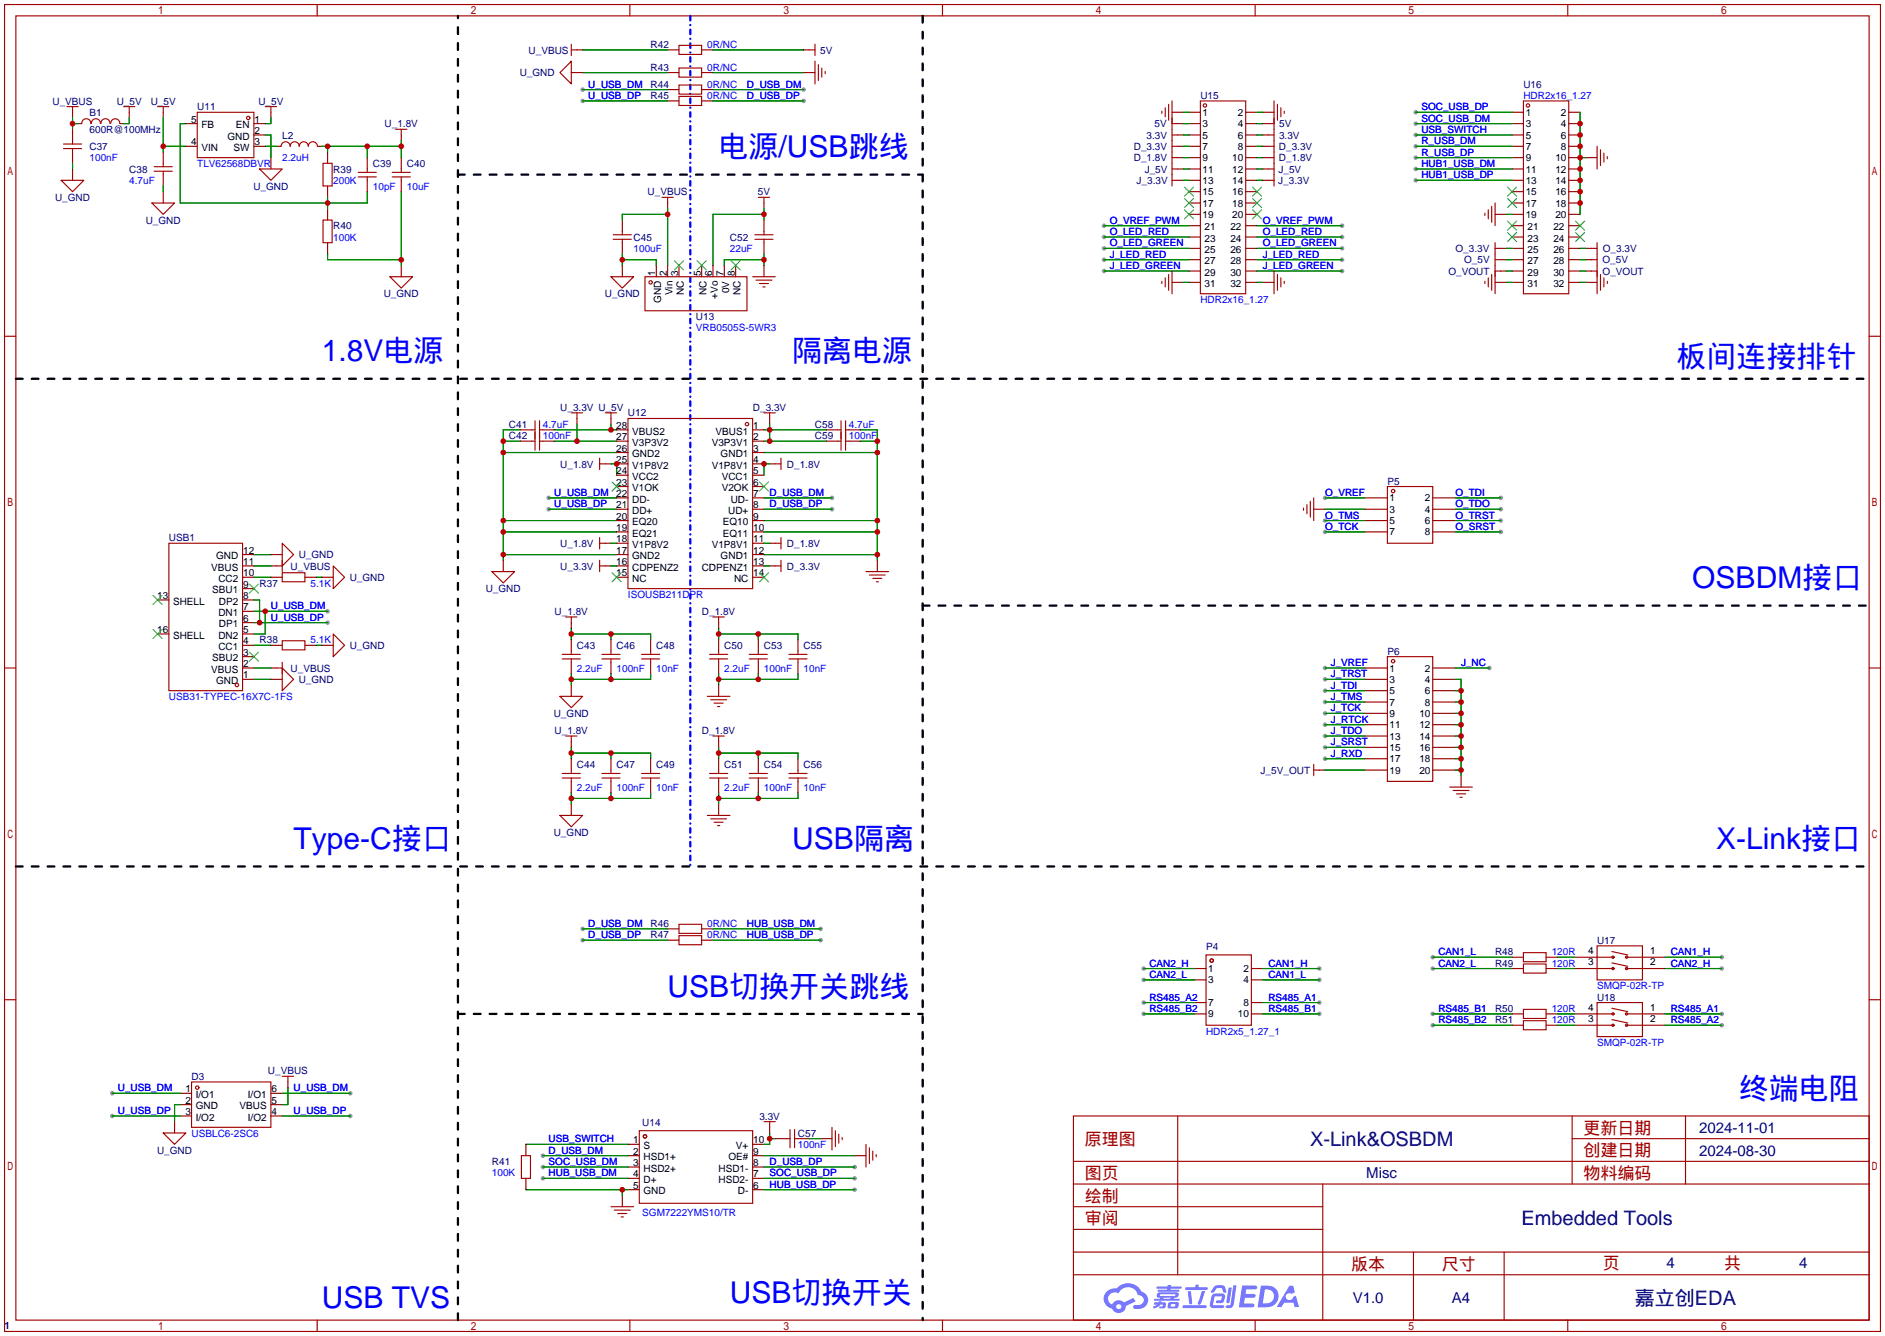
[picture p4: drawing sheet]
<svg xmlns="http://www.w3.org/2000/svg" width="422mm" height="299mm" viewBox="0 0 422 299" stroke-linecap="round" stroke-linejoin="round" font-family="sans-serif">
<defs><g id="words">
<g font-size="6.7" fill="#00f">
<text x="161" y="35.2">电源/USB跳线</text>
<text x="72.1" y="81">1.8V电源</text>
<text x="177.5" y="81">隔离电源</text>
<text x="375.7" y="82.2">板间连接排针</text>
<text x="379.2" y="131.8">OSBDM接口</text>
<text x="65.8" y="190.2">Type-C接口</text>
<text x="177.5" y="190.2">USB隔离</text>
<text x="384.6" y="190.2">X-Link接口</text>
<text x="149.6" y="223.2">USB切换开关跳线</text>
<text x="389.6" y="246.1">终端电阻</text>
<text x="72.1" y="293">USB TVS</text>
<text x="163.6" y="291.8">USB切换开关</text>
</g>
<g font-size="4.5" fill="#000080">
<text x="293.6" y="256.7">X-Link&amp;OSBDM</text>
<text x="340.9" y="274.4">Embedded Tools</text>
<text x="366.4" y="292.2">嘉立创EDA</text>
</g>
<g font-size="3.8" fill="#a00000">
<text x="243.1" y="256.4">原理图</text>
<text x="354.8" y="253.9">更新日期</text>
<text x="354.8" y="259">创建日期</text>
<text x="243.1" y="269.1">绘制</text>
<text x="243.1" y="264">图页</text>
<text x="354.8" y="264">物料编码</text>
<text x="243.1" y="274.2">审阅</text>
<text x="302.8" y="284.4">版本</text>
<text x="323.1" y="284.4">尺寸</text>
<text x="359.2" y="284.1">页</text>
<text x="386.3" y="284.1">共</text>
</g>
<g font-size="3.4" fill="#000080">
<text x="380.7" y="253.7">2024-11-01</text>
<text x="306.2" y="263.9">Misc</text>
<text x="380.7" y="258.8">2024-08-30</text>
<text x="373.5" y="283.9">4</text>
<text x="403.2" y="283.9">4</text>
<text x="303.1" y="291.8">V1.0</text>
<text x="325.3" y="291.8">A4</text>
</g>
<g font-size="2.2" fill="#000080">
<text x="118.5" y="12">U_VBUS</text>
<text x="145.8" y="10.7">R42</text>
<text x="183.8" y="12">5V</text>
<text x="116.5" y="17.1">U_GND</text>
<text x="145.8" y="15.8">R43</text>
<text x="11.8" y="23.4">U_VBUS</text>
<text x="26.2" y="23.4">U_5V</text>
<text x="33.8" y="23.4">U_5V</text>
<text x="57.9" y="23.4">U_5V</text>
<text x="145.8" y="19.6">R44</text>
<text x="145.8" y="22.2">R45</text>
<text x="269" y="22.2">U15</text>
<text x="341.4" y="19.6">U16</text>
<text x="20.1" y="29.8">600R@100MHz</text>
<text x="20.1" y="26">B1</text>
<text x="44.2" y="24.7">U11</text>
<text x="86.2" y="28.5">U_1.8V</text>
<text x="258.7" y="28.5">5V</text>
<text x="286.7" y="28.5">5V</text>
<text x="20.1" y="33.6">C37</text>
<text x="63.2" y="31">L2</text>
<text x="254.1" y="33.6">D_3.3V</text>
<text x="256.9" y="31">3.3V</text>
<text x="286.6" y="33.6">D_3.3V</text>
<text x="286.6" y="31">3.3V</text>
<text x="29" y="38.7">C38</text>
<text x="74.7" y="38.7">R39</text>
<text x="83.6" y="37.4">C39</text>
<text x="91.2" y="37.4">C40</text>
<text x="254.1" y="36.1">D_1.8V</text>
<text x="254.7" y="41.2">J_3.3V</text>
<text x="256.5" y="38.7">J_5V</text>
<text x="286.5" y="41.2">J_3.3V</text>
<text x="286.5" y="38.7">J_5V</text>
<text x="286.6" y="36.1">D_1.8V</text>
<text x="12.3" y="45">U_GND</text>
<text x="56.8" y="42.5">U_GND</text>
<text x="145.1" y="43.7">U_VBUS</text>
<text x="169.8" y="43.7">5V</text>
<text x="32.7" y="50.1">U_GND</text>
<text x="74.7" y="51.4">R40</text>
<text x="142" y="53.9">C45</text>
<text x="163.6" y="53.9">C52</text>
<text x="326.1" y="56.4">O_3.3V</text>
<text x="328.1" y="59">O_5V</text>
<text x="359.1" y="59">O_5V</text>
<text x="359.2" y="56.4">O_3.3V</text>
<text x="324.6" y="61.5">O_VOUT</text>
<text x="359.1" y="61.5">O_VOUT</text>
<text x="86" y="66.6">U_GND</text>
<text x="135.5" y="66.6">U_GND</text>
<text x="156" y="71.7">U13</text>
<text x="114" y="95.8">C41</text>
<text x="125.6" y="92">U_3.3V U_5V</text>
<text x="140.7" y="93.3">U12</text>
<text x="168.7" y="92">D_3.3V</text>
<text x="182.6" y="95.8">C58</text>
<text x="114" y="98.4">C42</text>
<text x="182.6" y="98.4">C59</text>
<text x="125.6" y="104.7">U_1.8V</text>
<text x="176.4" y="104.7">D_1.8V</text>
<text x="310.9" y="108.5">P5</text>
<text x="37.8" y="121.2">USB1</text>
<text x="66.9" y="125">U_GND</text>
<text x="125.6" y="122.5">U_1.8V</text>
<text x="176.4" y="122.5">D_1.8V</text>
<text x="58.2" y="131.4">R37</text>
<text x="65.1" y="127.6">U_VBUS</text>
<text x="78.4" y="130.1">U_GND</text>
<text x="125.6" y="127.6">U_3.3V</text>
<text x="176.4" y="127.6">D_3.3V</text>
<text x="108.9" y="132.6">U_GND</text>
<text x="124.3" y="137.7">U_1.8V</text>
<text x="157.3" y="137.7">D_1.8V</text>
<text x="58.2" y="144.1">R38</text>
<text x="78.4" y="145.3">U_GND</text>
<text x="129.3" y="145.3">C43</text>
<text x="138.2" y="145.3">C46</text>
<text x="147.1" y="145.3">C48</text>
<text x="162.3" y="145.3">C50</text>
<text x="171.2" y="145.3">C53</text>
<text x="180.1" y="145.3">C55</text>
<text x="310.9" y="146.6">P6</text>
<text x="65.1" y="150.4">U_VBUS</text>
<text x="66.9" y="153">U_GND</text>
<text x="124.1" y="160.6">U_GND</text>
<text x="124.3" y="164.4">U_1.8V</text>
<text x="157.3" y="164.4">D_1.8V</text>
<text x="129.3" y="172">C44</text>
<text x="138.2" y="172">C47</text>
<text x="147.1" y="172">C49</text>
<text x="162.3" y="172">C51</text>
<text x="171.2" y="172">C54</text>
<text x="180.1" y="172">C56</text>
<text x="282.5" y="173.3">J_5V_OUT</text>
<text x="124.1" y="187.3">U_GND</text>
<text x="145.8" y="207.6">R46</text>
<text x="145.8" y="210.1">R47</text>
<text x="270.3" y="212.7">P4</text>
<text x="335" y="213.9">R48</text>
<text x="357.9" y="211.4">U17</text>
<text x="335" y="216.5">R49</text>
<text x="335" y="226.6">R50</text>
<text x="357.9" y="224.1">U18</text>
<text x="335" y="229.2">R51</text>
<text x="42.9" y="241.9">D3</text>
<text x="60" y="240.6">U_VBUS</text>
<text x="170.2" y="250.8">3.3V</text>
<text x="143.9" y="252.1">U14</text>
<text x="178.8" y="254.6">C57</text>
<text x="35.2" y="258.4">U_GND</text>
<text x="110.2" y="260.9">R41</text>
<text x="1" y="297.7">1</text>
</g>
<g font-size="2.2" fill="#00f">
<text x="158.5" y="10.7">0R/NC</text>
<text x="158.5" y="15.8">0R/NC</text>
<text x="131.8" y="19.6">U_USB_DM</text>
<text x="131.8" y="22.2">U_USB_DP</text>
<text x="158.5" y="19.6">0R/NC</text>
<text x="158.5" y="22.2">0R/NC</text>
<text x="167.4" y="19.6">D_USB_DM</text>
<text x="167.4" y="22.2">D_USB_DP</text>
<text x="341.4" y="22.2">HDR2x16_1.27</text>
<text x="318.5" y="27.2">SOC_USB_DM</text>
<text x="318.5" y="24.7">SOC_USB_DP</text>
<text x="318.5" y="29.8">USB_SWITCH</text>
<text x="318.5" y="34.9">R_USB_DP</text>
<text x="318.5" y="32.3">R_USB_DM</text>
<text x="20.1" y="36.1">100nF</text>
<text x="29" y="41.2">4.7uF</text>
<text x="44.2" y="37.4">TLV62568DBVR</text>
<text x="63.2" y="36.1">2.2uH</text>
<text x="74.7" y="41.2">200K</text>
<text x="318.5" y="39.9">HUB1_USB_DP</text>
<text x="318.5" y="37.4">HUB1_USB_DM</text>
<text x="83.6" y="42.5">10pF</text>
<text x="91.2" y="42.5">10uF</text>
<text x="74.7" y="53.9">100K</text>
<text x="248.7" y="50.1">O_VREF_PWM</text>
<text x="248.7" y="52.6">O_LED_RED</text>
<text x="283" y="50.1">O_VREF_PWM</text>
<text x="283" y="52.6">O_LED_RED</text>
<text x="142" y="56.4">100uF</text>
<text x="163.6" y="56.4">22uF</text>
<text x="248.7" y="57.7">J_LED_RED</text>
<text x="248.7" y="55.2">O_LED_GREEN</text>
<text x="283" y="57.7">J_LED_RED</text>
<text x="283" y="55.2">O_LED_GREEN</text>
<text x="248.7" y="60.3">J_LED_GREEN</text>
<text x="283" y="60.3">J_LED_GREEN</text>
<text x="269" y="67.9">HDR2x16_1.27</text>
<text x="156" y="74.2">VRB0505S-5WR3</text>
<text x="121.7" y="95.8">4.7uF</text>
<text x="190.2" y="95.8">4.7uF</text>
<text x="121.7" y="98.4">100nF</text>
<text x="190.2" y="98.4">100nF</text>
<text x="124.2" y="111.1">U_USB_DM</text>
<text x="124.2" y="113.6">U_USB_DP</text>
<text x="172.5" y="111.1">D_USB_DM</text>
<text x="172.5" y="113.6">D_USB_DP</text>
<text x="296.9" y="111.1">O_VREF</text>
<text x="326.1" y="113.6">O_TDO</text>
<text x="326.1" y="111.1">O_TDI</text>
<text x="296.9" y="116.1">O_TMS</text>
<text x="296.9" y="118.7">O_TCK</text>
<text x="326.1" y="118.7">O_SRST</text>
<text x="326.1" y="116.1">O_TRST</text>
<text x="69.6" y="131.4">5.1K</text>
<text x="60.7" y="136.5">U_USB_DM</text>
<text x="140.7" y="133.9">ISOUSB211DPR</text>
<text x="60.7" y="139">U_USB_DP</text>
<text x="69.6" y="144.1">5.1K</text>
<text x="298.2" y="149.2">J_VREF</text>
<text x="327.4" y="149.2">J_NC</text>
<text x="129.3" y="150.4">2.2uF</text>
<text x="138.2" y="150.4">100nF</text>
<text x="147.1" y="150.4">10nF</text>
<text x="162.3" y="150.4">2.2uF</text>
<text x="171.2" y="150.4">100nF</text>
<text x="180.1" y="150.4">10nF</text>
<text x="298.2" y="151.7">J_TRST</text>
<text x="298.2" y="154.2">J_TDI</text>
<text x="37.8" y="156.8">USB31-TYPEC-16X7C-1FS</text>
<text x="298.2" y="156.8">J_TMS</text>
<text x="298.2" y="159.3">J_TCK</text>
<text x="298.2" y="161.9">J_RTCK</text>
<text x="298.2" y="164.4">J_TDO</text>
<text x="298.2" y="166.9">J_SRST</text>
<text x="298.2" y="169.5">J_RXD</text>
<text x="129.3" y="177.1">2.2uF</text>
<text x="138.2" y="177.1">100nF</text>
<text x="147.1" y="177.1">10nF</text>
<text x="162.3" y="177.1">2.2uF</text>
<text x="171.2" y="177.1">100nF</text>
<text x="180.1" y="177.1">10nF</text>
<text x="131.8" y="207.6">D_USB_DM</text>
<text x="158.5" y="207.6">0R/NC</text>
<text x="167.4" y="207.6">HUB_USB_DM</text>
<text x="131.8" y="210.1">D_USB_DP</text>
<text x="158.5" y="210.1">0R/NC</text>
<text x="167.4" y="210.1">HUB_USB_DP</text>
<text x="322.3" y="213.9">CAN1_L</text>
<text x="347.7" y="213.9">120R</text>
<text x="374.4" y="213.9">CAN1_H</text>
<text x="257.6" y="219">CAN2_L</text>
<text x="257.6" y="216.5">CAN2_H</text>
<text x="284.2" y="219">CAN1_L</text>
<text x="284.2" y="216.5">CAN1_H</text>
<text x="322.3" y="216.5">CAN2_L</text>
<text x="347.7" y="216.5">120R</text>
<text x="357.9" y="221.5">SMQP-02R-TP</text>
<text x="374.4" y="216.5">CAN2_H</text>
<text x="257.6" y="226.6">RS485_B2</text>
<text x="257.6" y="224.1">RS485_A2</text>
<text x="284.2" y="226.6">RS485_B1</text>
<text x="284.2" y="224.1">RS485_A1</text>
<text x="322.3" y="226.6">RS485_B1</text>
<text x="347.7" y="226.6">120R</text>
<text x="374.4" y="226.6">RS485_A1</text>
<text x="270.3" y="231.7">HDR2x5_1.27_1</text>
<text x="322.3" y="229.2">RS485_B2</text>
<text x="347.7" y="229.2">120R</text>
<text x="374.4" y="229.2">RS485_A2</text>
<text x="357.9" y="234.2">SMQP-02R-TP</text>
<text x="26.4" y="244.4">U_USB_DM</text>
<text x="65.8" y="244.4">U_USB_DM</text>
<text x="26.4" y="249.5">U_USB_DP</text>
<text x="65.8" y="249.5">U_USB_DP</text>
<text x="42.9" y="254.6">USBLC6-2SC6</text>
<text x="122.9" y="255.8">USB_SWITCH</text>
<text x="178.8" y="257.1">100nF</text>
<text x="110.2" y="263.5">100K</text>
<text x="122.9" y="260.9">SOC_USB_DM</text>
<text x="122.9" y="263.5">HUB_USB_DM</text>
<text x="122.9" y="258.4">D_USB_DM</text>
<text x="172.5" y="263.5">SOC_USB_DP</text>
<text x="172.5" y="260.9">D_USB_DP</text>
<text x="172.5" y="266">HUB_USB_DP</text>
<text x="143.9" y="272.3">SGM7222YMS10/TR</text>
</g>
<g font-size="2.2">
<text x="42.8" y="27.5">5</text>
<text x="45.1" y="28.7">FB</text>
<text x="52.8" y="28.7">EN</text>
<text x="57" y="27.5">1</text>
<text x="269.5" y="25.9">1</text>
<text x="269.5" y="28.5">3</text>
<text x="277.4" y="25.9">2</text>
<text x="277.4" y="28.5">4</text>
<text x="341.9" y="25.9">1</text>
<text x="341.9" y="28.5">3</text>
<text x="349.8" y="25.9">2</text>
<text x="349.8" y="28.5">4</text>
<text x="42.8" y="32.6">4</text>
<text x="45.1" y="33.8">VIN</text>
<text x="51" y="31.3">GND</text>
<text x="52.3" y="33.8">SW</text>
<text x="57" y="30">2</text>
<text x="57" y="32.6">3</text>
<text x="269.5" y="31">5</text>
<text x="269.5" y="33.6">7</text>
<text x="277.4" y="31">6</text>
<text x="277.4" y="33.6">8</text>
<text x="341.9" y="31">5</text>
<text x="341.9" y="33.6">7</text>
<text x="349.8" y="31">6</text>
<text x="349.8" y="33.6">8</text>
<text x="269.5" y="36.1">9</text>
<text x="269.5" y="38.6">11</text>
<text x="269.5" y="41.2">13</text>
<text x="276.1" y="36.1">10</text>
<text x="276.1" y="38.6">12</text>
<text x="276.1" y="41.2">14</text>
<text x="341.9" y="36.1">9</text>
<text x="341.9" y="38.6">11</text>
<text x="341.9" y="41.2">13</text>
<text x="348.5" y="36.1">10</text>
<text x="348.5" y="38.6">12</text>
<text x="348.5" y="41.2">14</text>
<text x="269.5" y="43.7">15</text>
<text x="269.5" y="46.3">17</text>
<text x="276.1" y="43.7">16</text>
<text x="276.1" y="46.3">18</text>
<text x="341.9" y="43.7">15</text>
<text x="341.9" y="46.3">17</text>
<text x="348.5" y="43.7">16</text>
<text x="348.5" y="46.3">18</text>
<text x="269.5" y="48.8">19</text>
<text x="269.9" y="51.6">21</text>
<text x="275.7" y="51.6">22</text>
<text x="276.1" y="48.8">20</text>
<text x="341.9" y="48.8">19</text>
<text x="342.3" y="51.6">21</text>
<text x="348.1" y="51.6">22</text>
<text x="348.5" y="48.8">20</text>
<text x="269.9" y="59.2">27</text>
<text x="269.9" y="56.7">25</text>
<text x="269.9" y="54.1">23</text>
<text x="275.7" y="54.1">24</text>
<text x="275.7" y="56.7">26</text>
<text x="275.7" y="59.2">28</text>
<text x="342.3" y="59.2">27</text>
<text x="342.3" y="56.7">25</text>
<text x="342.3" y="54.1">23</text>
<text x="348.1" y="54.1">24</text>
<text x="348.1" y="56.7">26</text>
<text x="348.1" y="59.2">28</text>
<text x="146.9" y="61.8" transform="rotate(-90 146.9 61.8)">1</text>
<text x="149.4" y="61.8" transform="rotate(-90 149.4 61.8)">2</text>
<text x="151.9" y="61.8" transform="rotate(-90 151.9 61.8)">3</text>
<text x="157" y="61.8" transform="rotate(-90 157 61.8)">5</text>
<text x="159.6" y="61.8" transform="rotate(-90 159.6 61.8)">6</text>
<text x="162.1" y="61.8" transform="rotate(-90 162.1 61.8)">7</text>
<text x="163.4" y="65.7" transform="rotate(-90 163.4 65.7)">0V</text>
<text x="164.6" y="61.8" transform="rotate(-90 164.6 61.8)">8</text>
<text x="269.9" y="64.3">31</text>
<text x="269.9" y="61.8">29</text>
<text x="275.7" y="61.8">30</text>
<text x="275.7" y="64.3">32</text>
<text x="342.3" y="64.3">31</text>
<text x="342.3" y="61.8">29</text>
<text x="348.1" y="61.8">30</text>
<text x="348.1" y="64.3">32</text>
<text x="148.1" y="67.9" transform="rotate(-90 148.1 67.9)">GND</text>
<text x="150.7" y="66.2" transform="rotate(-90 150.7 66.2)">Vin</text>
<text x="153.2" y="66.2" transform="rotate(-90 153.2 66.2)">NC</text>
<text x="158.3" y="66.2" transform="rotate(-90 158.3 66.2)">NC</text>
<text x="160.8" y="67" transform="rotate(-90 160.8 67)">+Vo</text>
<text x="165.9" y="66.2" transform="rotate(-90 165.9 66.2)">NC</text>
<text x="138.1" y="101.1">26</text>
<text x="138.1" y="98.6">27</text>
<text x="138.1" y="96.1">28</text>
<text x="141.7" y="99.9">V3P3V2</text>
<text x="141.7" y="97.3">VBUS2</text>
<text x="159.5" y="99.9">V3P3V1</text>
<text x="160.4" y="97.3">VBUS1</text>
<text x="168.8" y="96.1">1</text>
<text x="168.8" y="98.6">2</text>
<text x="168.8" y="101.1">3</text>
<text x="138.1" y="106.2">24</text>
<text x="138.1" y="103.7">25</text>
<text x="141.7" y="107.5">VCC2</text>
<text x="141.7" y="104.9">V1P8V2</text>
<text x="141.7" y="102.4">GND2</text>
<text x="159.5" y="104.9">V1P8V1</text>
<text x="161.5" y="102.4">GND1</text>
<text x="161.7" y="107.5">VCC1</text>
<text x="168.8" y="103.7">4</text>
<text x="168.8" y="106.2">5</text>
<text x="138.1" y="113.8">21</text>
<text x="138.1" y="111.3">22</text>
<text x="138.1" y="108.8">23</text>
<text x="141.7" y="112.6">DD-</text>
<text x="141.7" y="110">V1OK</text>
<text x="161.7" y="110">V2OK</text>
<text x="163.7" y="112.6">UD-</text>
<text x="168.8" y="108.8">6</text>
<text x="168.8" y="111.3">7</text>
<text x="168.8" y="113.8">8</text>
<text x="311.4" y="112.3">1</text>
<text x="319.3" y="112.3">2</text>
<text x="138.1" y="118.9">19</text>
<text x="138.1" y="116.4">20</text>
<text x="141.7" y="117.6">EQ20</text>
<text x="141.7" y="115.1">DD+</text>
<text x="162" y="117.6">EQ10</text>
<text x="163.2" y="115.1">UD+</text>
<text x="168.8" y="116.4">9</text>
<text x="168.8" y="118.9">10</text>
<text x="311.4" y="114.8">3</text>
<text x="311.4" y="117.4">5</text>
<text x="311.4" y="119.9">7</text>
<text x="319.3" y="114.8">4</text>
<text x="319.3" y="117.4">6</text>
<text x="319.3" y="119.9">8</text>
<text x="48.4" y="125.3">GND</text>
<text x="54.5" y="124">12</text>
<text x="138.1" y="124">17</text>
<text x="138.1" y="121.5">18</text>
<text x="141.7" y="125.3">GND2</text>
<text x="141.7" y="122.7">V1P8V2</text>
<text x="141.7" y="120.2">EQ21</text>
<text x="159.5" y="122.7">V1P8V1</text>
<text x="161.5" y="125.3">GND1</text>
<text x="162" y="120.2">EQ11</text>
<text x="168.8" y="121.5">11</text>
<text x="168.8" y="124">12</text>
<text x="47.3" y="127.8">VBUS</text>
<text x="48.9" y="130.3">CC2</text>
<text x="54.5" y="126.5">11</text>
<text x="54.5" y="129.1">10</text>
<text x="54.5" y="131.6">9</text>
<text x="138.1" y="129.1">15</text>
<text x="138.1" y="126.5">16</text>
<text x="141.7" y="130.3">NC</text>
<text x="141.7" y="127.8">CDPENZ2</text>
<text x="157.3" y="127.8">CDPENZ1</text>
<text x="164.5" y="130.3">NC</text>
<text x="168.8" y="126.5">13</text>
<text x="168.8" y="129.1">14</text>
<text x="35.2" y="134.2">13</text>
<text x="38.8" y="135.4">SHELL</text>
<text x="47.6" y="132.9">SBU1</text>
<text x="48.9" y="138">DN1</text>
<text x="49.1" y="135.4">DP2</text>
<text x="54.5" y="134.2">8</text>
<text x="54.5" y="136.7">7</text>
<text x="35.2" y="141.8">16</text>
<text x="38.8" y="143">SHELL</text>
<text x="48.9" y="143">DN2</text>
<text x="49.1" y="140.5">DP1</text>
<text x="54.5" y="139.2">6</text>
<text x="54.5" y="141.8">5</text>
<text x="47.6" y="148.1">SBU2</text>
<text x="48.9" y="145.6">CC1</text>
<text x="54.5" y="144.3">4</text>
<text x="54.5" y="146.9">3</text>
<text x="54.5" y="149.4">2</text>
<text x="47.3" y="150.7">VBUS</text>
<text x="48.4" y="153.2">GND</text>
<text x="54.5" y="151.9">1</text>
<text x="311.4" y="150.4">1</text>
<text x="311.4" y="152.9">3</text>
<text x="311.4" y="155.5">5</text>
<text x="319.3" y="150.4">2</text>
<text x="319.3" y="152.9">4</text>
<text x="319.3" y="155.5">6</text>
<text x="311.4" y="158">7</text>
<text x="311.4" y="160.6">9</text>
<text x="318.1" y="160.6">10</text>
<text x="319.3" y="158">8</text>
<text x="311.4" y="163.1">11</text>
<text x="311.4" y="165.6">13</text>
<text x="318.1" y="163.1">12</text>
<text x="318.1" y="165.6">14</text>
<text x="311.4" y="168.2">15</text>
<text x="311.4" y="170.7">17</text>
<text x="311.4" y="173.3">19</text>
<text x="318.1" y="168.2">16</text>
<text x="318.1" y="170.7">18</text>
<text x="318.1" y="173.3">20</text>
<text x="355.9" y="213.7">4</text>
<text x="369.8" y="213.7">1</text>
<text x="270.8" y="217.7">1</text>
<text x="270.8" y="220.3">3</text>
<text x="278.7" y="217.7">2</text>
<text x="278.7" y="220.3">4</text>
<text x="355.9" y="216.2">3</text>
<text x="369.8" y="216.2">2</text>
<text x="270.8" y="225.3">7</text>
<text x="270.8" y="227.9">9</text>
<text x="277.4" y="227.9">10</text>
<text x="278.7" y="225.3">8</text>
<text x="355.9" y="226.4">4</text>
<text x="369.8" y="226.4">1</text>
<text x="355.9" y="228.9">3</text>
<text x="369.8" y="228.9">2</text>
<text x="41.6" y="244.6">1</text>
<text x="43.9" y="245.9">I/O1</text>
<text x="55.5" y="245.9">I/O1</text>
<text x="60.8" y="244.6">6</text>
<text x="41.6" y="247.2">2</text>
<text x="41.6" y="249.7">3</text>
<text x="43.9" y="248.5">GND</text>
<text x="43.9" y="251">I/O2</text>
<text x="53.7" y="248.5">VBUS</text>
<text x="55.5" y="251">I/O2</text>
<text x="60.8" y="249.7">4</text>
<text x="60.8" y="247.2">5</text>
<text x="141.9" y="256.1">1</text>
<text x="144.2" y="257.3">S</text>
<text x="164.9" y="257.3">V+</text>
<text x="168.8" y="256.1">10</text>
<text x="141.9" y="258.6">2</text>
<text x="141.9" y="261.2">3</text>
<text x="141.9" y="263.7">4</text>
<text x="144.2" y="259.9">HSD1+</text>
<text x="144.2" y="262.4">HSD2+</text>
<text x="161" y="262.4">HSD1-</text>
<text x="163.2" y="259.9">OE#</text>
<text x="168.8" y="263.7">7</text>
<text x="168.8" y="261.2">8</text>
<text x="168.8" y="258.6">9</text>
<text x="141.9" y="266.2">5</text>
<text x="144.2" y="265">D+</text>
<text x="144.2" y="267.5">GND</text>
<text x="161" y="265">HSD2-</text>
<text x="165.4" y="267.5">D-</text>
<text x="168.8" y="266.2">6</text>
</g>
</g></defs>
<g fill="#999">
<circle cx="296.9" cy="149.6" r=".51"/>
<circle cx="296.9" cy="152.1" r=".51"/>
<circle cx="296.9" cy="154.7" r=".51"/>
<circle cx="296.9" cy="157.2" r=".51"/>
<circle cx="296.9" cy="159.8" r=".51"/>
<circle cx="296.9" cy="162.3" r=".51"/>
<circle cx="296.9" cy="164.8" r=".51"/>
<circle cx="296.9" cy="167.4" r=".51"/>
<circle cx="296.9" cy="169.9" r=".51"/>
<circle cx="296.9" cy="111.5" r=".51"/>
<circle cx="296.9" cy="116.6" r=".51"/>
<circle cx="296.9" cy="119.1" r=".51"/>
<circle cx="336.3" cy="119.1" r=".51"/>
<circle cx="336.3" cy="116.6" r=".51"/>
<circle cx="336.3" cy="114" r=".51"/>
<circle cx="336.3" cy="111.5" r=".51"/>
<circle cx="78.5" cy="249.9" r=".51"/>
<circle cx="25.1" cy="249.9" r=".51"/>
<circle cx="78.5" cy="244.9" r=".51"/>
<circle cx="25.1" cy="244.9" r=".51"/>
<circle cx="122.9" cy="111.5" r=".51"/>
<circle cx="122.9" cy="114" r=".51"/>
<circle cx="186.4" cy="111.5" r=".51"/>
<circle cx="186.4" cy="114" r=".51"/>
<circle cx="321.1" cy="214.4" r=".51"/>
<circle cx="385.8" cy="214.4" r=".51"/>
<circle cx="385.8" cy="216.9" r=".51"/>
<circle cx="321.1" cy="216.9" r=".51"/>
<circle cx="130.6" cy="20.1" r=".51"/>
<circle cx="180.1" cy="20.1" r=".51"/>
<circle cx="130.6" cy="22.6" r=".51"/>
<circle cx="180.1" cy="22.6" r=".51"/>
<circle cx="121.7" cy="261.4" r=".51"/>
<circle cx="191.5" cy="263.9" r=".51"/>
<circle cx="121.7" cy="263.9" r=".51"/>
<circle cx="191.5" cy="266.4" r=".51"/>
<circle cx="191.5" cy="261.4" r=".51"/>
<circle cx="121.7" cy="258.8" r=".51"/>
<circle cx="130.6" cy="208" r=".51"/>
<circle cx="183.9" cy="208" r=".51"/>
<circle cx="130.6" cy="210.6" r=".51"/>
<circle cx="183.9" cy="210.6" r=".51"/>
<circle cx="73.4" cy="136.9" r=".51"/>
<circle cx="73.4" cy="139.4" r=".51"/>
<circle cx="321.1" cy="227.1" r=".51"/>
<circle cx="321.1" cy="229.6" r=".51"/>
<circle cx="385.8" cy="227.1" r=".51"/>
<circle cx="385.8" cy="229.6" r=".51"/>
<circle cx="317.2" cy="27.7" r=".51"/>
<circle cx="317.2" cy="25.1" r=".51"/>
<circle cx="317.2" cy="30.2" r=".51"/>
<circle cx="317.2" cy="35.3" r=".51"/>
<circle cx="317.2" cy="40.4" r=".51"/>
<circle cx="317.2" cy="37.8" r=".51"/>
<circle cx="317.2" cy="32.8" r=".51"/>
<circle cx="333.8" cy="149.6" r=".51"/>
<circle cx="256.3" cy="219.5" r=".51"/>
<circle cx="295.7" cy="219.5" r=".51"/>
<circle cx="256.3" cy="227.1" r=".51"/>
<circle cx="295.7" cy="227.1" r=".51"/>
<circle cx="256.3" cy="216.9" r=".51"/>
<circle cx="295.7" cy="216.9" r=".51"/>
<circle cx="256.3" cy="224.5" r=".51"/>
<circle cx="295.7" cy="224.5" r=".51"/>
<circle cx="300.7" cy="50.5" r=".51"/>
<circle cx="247.4" cy="50.5" r=".51"/>
<circle cx="300.7" cy="60.7" r=".51"/>
<circle cx="300.7" cy="58.2" r=".51"/>
<circle cx="247.4" cy="60.7" r=".51"/>
<circle cx="247.4" cy="58.2" r=".51"/>
<circle cx="300.7" cy="53.1" r=".51"/>
<circle cx="300.7" cy="55.6" r=".51"/>
<circle cx="247.4" cy="53.1" r=".51"/>
<circle cx="247.4" cy="55.6" r=".51"/>
</g>
<g fill="none" stroke="#a10000" stroke-width=".25">
<path d="M1 1h420.4v297.2h-420.4zM3.6 3.6h415.2v292.1h-415.2zM71.1 1v2.6M141.1 1v2.6M211.2 1v2.6M281.3 1v2.6M351.3 1v2.6M1 75.3h2.6M418.8 75.3h2.6M1 149.6h2.6M418.8 149.6h2.6M1 223.9h2.6"/>
<path d="M418.8 223.9h2.6M240.5 249.9h178.3v45.8h-178.3zM263.9 249.9v35.6M352.3 249.9v15.3M352.3 255h66.5M377.7 249.9v15.3M240.5 270.3h55.9M240.5 265.2h178.3M240.5 275.3h55.9M240.5 260.1h178.3M296.4 265.2v30.5M71.1 295.7v2.5"/>
<path d="M141.1 295.7v2.5M211.2 295.7v2.5M240.5 285.5h178.3M240.5 280.4h178.3M281.3 295.7v2.5M316.7 280.4v15.3M337.1 280.4v15.3M351.3 295.7v2.5"/>
</g>
<g fill="#5487ff">
<path d="M278.4 287.9h2.6a.48 .48 0 0 1 .7 .4 .48 .48 0 0 1-.7 .5h-1.8l-.1 1h1.9a.43 .43 0 0 1 .4 .5 .43 .43 0 0 1-.5 .3h-1.9l-.2 1.3h1.6a.45 .45 0 0 1 .6 .2 .45 .45 0 0 1-.1 .6l-3.3 .1z"/>
<path d="M288.9 288h.9l.4 1.4-.8 .4a.84 .84 0 0 0-1.2 .2 .84 .84 0 0 0 .3 1.2 .84 .84 0 0 0 1.2-.4l.1-.3 .6-.3 .7 2.5h-1l-.3-1h-2l-.6 1h-1.1z"/>
<path d="M275.3 288.4h.7l-.5 3.2a.36 .36 0 0 1-.3 .3 .36 .36 0 0 1-.4-.4z"/>
<path d="M276.4 287.9h.7l-.6 4.3a1.13 1.13 0 0 1-1.8 .6l.2-.4 .7-.1 .2-.2z"/>
<path d="M272.1 288.2l.6-.4h1a.77 .77 0 0 1 .8 .6l.3 .9-.1 .2h-.6l-.2-.9-.3-.1h-.9l-.7 1-.7-.1z"/>
<path d="M271.6 290l.6-.3h1.7a.81 .81 0 0 1 .6 .5 .81 .81 0 0 1-.1 .9 .81 .81 0 0 1-.9 .8h-.7a.32 .32 0 0 1-.3-.4 .32 .32 0 0 1 .4-.3h.7l.2-.9-1.6 .1-.4 1.9h2.2a.32 .32 0 0 1 .3 .4 .32 .32 0 0 1-.4 .3l-2.2-.1-.5-.3-.1-.5z"/>
<path d="M265.1 292.3h5a.33 .33 0 0 1 .3 .4 .33 .33 0 0 1-.4 .3h-4.8l-.2-.2z"/>
<path d="M269.3 289.1h.8l-.7 2a.98 .98 0 0 1-.7 1.1l-.3-.3z"/>
<path d="M266.2 289.2h.7l.3 2.6a.34 .34 0 0 1-.3 .3 .34 .34 0 0 1-.4-.2z"/>
<path d="M265.7 288.3h2.1l.3-.6h.5l-.1 .6h1.8a.32 .32 0 0 1 .4 .3 .32 .32 0 0 1-.4 .3h-4.5l-.2-.1z"/>
<path d="M258.7 291.7h.9l.1-.2h.6v.2h.8l.2 .2-.2 .9-1.3 .2v-.4h.7l.1-.4a.68 .68 0 0 0-1 .4l-1.1 .4-.2-.4 1-.4h-.7z"/>
<path d="M259.2 288.1h2.4l.1-.3h.7v.3h2.1l.3 .3-.3 .2h-2.2v.3h1.8l.2 .2-.2 .2h-4.6v-.4h2v-.3h-2.2l-.2-.1z"/>
<path d="M282.6 287.9l-.8 4.9h1.7a2.5 2.5 0 0 0 3-2.5 2.5 2.5 0 0 0-3.1-2.4zM283.4 288.8a1.65 1.65 0 0 1 2.1 1.6 1.65 1.65 0 0 1-2.2 1.5h-.3z"/>
<path d="M259.4 289.7l-.2 .7 .7 .2 .1 .3h-1.3l.1 .4h5.3l.3-.2-.2-.2h-1.2l.2-.3a.7 .7 0 0 0 .8-.2 .7 .7 0 0 0 0-.9h-4.2zM260 289.9l3.4 .1-.2 .2h-3.2zM260.7 290.6h1.7l-.2 .3h-1.4z"/>
<path d="M261.8 291.8a1.05 1.05 0 0 0 0 1.2 2.91 2.91 0 0 0 2.2-.2 .98 .98 0 0 0 0-1.2h-1.7zM262.4 292.1l.9-.1 .1 .4-.3 .2h-.8z"/>
<path d="M248.1 289.2a2.23 2.23 0 0 0-.7 2.3 2.23 2.23 0 0 0 1.8 1.6 1.58 1.58 0 0 0 1.8 .9 1.58 1.58 0 0 0 1.3-1.5l2.2-1-.5-.8-2.1 1a1.65 1.65 0 0 0-2.7 .5 1.47 1.47 0 0 1-.7-2.1 1.47 1.47 0 0 1 2.2-.4 2.3 2.3 0 0 1 2.3-1.4 2.3 2.3 0 0 1 2 1.8 1.12 1.12 0 0 1 1.3 1 1.12 1.12 0 0 1-1.1 1.2h-.7a.45 .45 0 0 0-.6 .3 .45 .45 0 0 0 .4 .6 2.21 2.21 0 0 0 2.3-.6 2.21 2.21 0 0 0 .5-2.3 2.13 2.13 0 0 0-1.3-1 3.3 3.3 0 0 0-5.6-.7l-1.1 .1zM250.1 292.7a.6 .6 0 0 1 1.2 0 .6 .6 0 0 1-1.2 0z"/>
</g>
<g fill="none" stroke="#870000" stroke-width=".25">
<path d="M128 16.3h2.6M129.3 11.2h1.3M149.6 16.3h2.5M149.6 11.2h2.5M157.2 16.3h2.6M157.2 11.2h2.6M180.1 16.3h2.5M180.1 11.2h1.3M16.3 25.1v1.3M16.3 29v2.5M16.3 34v2.6M16.3 37.8v2.6"/>
<path d="M17.5 27.7h.8M26.9 27.7h.8M29 25.1v1.3M36.6 25.1v1.3M36.6 34v2.6M36.6 39.1v2.6M41.7 27.7h2.5M41.7 32.8h2.5M56.9 27.7h2.5M56.9 32.8h2.5M56.9 30.2h2.5M60.7 25.1v1.3"/>
<path d="M60.7 35.3v2.5M62 32.8h1M71.1 32.8h1M73.4 34v2.6M82.3 35.3v2.5M89.9 30.2v1.3M89.9 35.3v2.5M149.6 20.1h2.5M149.6 22.6h2.5M157.2 20.1h2.6M157.2 22.6h2.6M262.6 25.1h2.6"/>
<path d="M263.9 27.7h1.3M263.9 32.8h1.3M263.9 30.2h1.3M263.9 35.3h1.3M263.9 37.8h1.3M266.4 27.7h2.6M266.4 32.8h2.6M266.4 30.2h2.6M266.4 35.3h2.6M266.4 25.1h2.6M266.4 37.8h2.6M279.1 27.7h2.6"/>
<path d="M279.1 32.8h2.6M279.1 30.2h2.6M279.1 35.3h2.6M279.1 25.1h2.6M279.1 37.8h2.6M283 27.7h1.2M283 32.8h1.2M283 30.2h1.2M283 35.3h1.2M283 25.1h2.5M283 37.8h1.2M338.8 27.7h2.6"/>
<path d="M338.8 32.8h2.6M338.8 30.2h2.6M338.8 35.3h2.6M338.8 25.1h2.6M338.8 37.8h2.6M351.5 27.7h2.6M351.5 32.8h2.6M351.5 30.2h2.6M351.5 35.3h2.6M351.5 25.1h2.6M351.5 37.8h2.6M355.3 35.3h2.6"/>
<path d="M36.6 42.9v2.6M73.4 41.7v2.5M73.4 46.7v2.6M73.4 54.4v2.5M82.3 40.4v2.5M89.9 40.4v2.5M89.9 59.4v2.6M139.4 49.3v2.5M139.4 54.4v2.5M139.4 59.4v2.6M147.1 59.4v2.6M149.6 45.5v1.2"/>
<path d="M149.6 59.4v2.6M152.1 59.4v2.6M157.2 59.4v2.6M159.8 59.4v2.6M162.3 59.4v2.6M164.8 59.4v2.6M171.2 45.5v1.2M171.2 49.3v2.5M171.2 54.4v2.5M171.2 59.4v2.6M263.9 40.4h1.3M266.4 58.2h2.6"/>
<path d="M266.4 55.6h2.6M266.4 53.1h2.6M266.4 50.5h2.6M266.4 40.4h2.6M266.4 42.9h2.6M266.4 45.5h2.6M266.4 48h2.6M279.1 58.2h2.6M279.1 55.6h2.6M279.1 53.1h2.6M279.1 50.5h2.6M279.1 40.4h2.6"/>
<path d="M279.1 42.9h2.6M279.1 45.5h2.6M279.1 48h2.6M283 40.4h1.2M335 48h2.6M336.3 58.2h1.3M336.3 55.6h1.3M338.8 58.2h2.6M338.8 55.6h2.6M338.8 53.1h2.6M338.8 50.5h2.6M338.8 40.4h2.6"/>
<path d="M338.8 42.9h2.6M338.8 45.5h2.6M338.8 48h2.6M351.5 58.2h2.6M351.5 55.6h2.6M351.5 53.1h2.6M351.5 50.5h2.6M351.5 40.4h2.6M351.5 42.9h2.6M351.5 45.5h2.6M351.5 48h2.6M355.3 58.2h1.3"/>
<path d="M355.3 55.6h1.3M262.6 63.2h2.6M266.4 63.2h2.6M266.4 60.7h2.6M279.1 63.2h2.6M279.1 60.7h2.6M283 63.2h2.5M335 63.2h2.6M336.3 60.7h1.3M338.8 63.2h2.6M338.8 60.7h2.6M351.5 63.2h2.6"/>
<path d="M351.5 60.7h2.6M355.3 63.2h2.6M355.3 60.7h1.3M116.6 98.8h2.5M116.6 96.3h2.5M121.7 98.8h2.5M121.7 96.3h2.5M129.3 93.7v1.3M136.9 93.7v1.3M138.2 98.8h2.5M138.2 96.3h2.5M168.7 98.8h2.5"/>
<path d="M168.7 96.3h2.5M172.5 93.7v1.3M185.2 98.8h2.5M185.2 96.3h2.5M190.2 98.8h2.6M190.2 96.3h2.6M135.6 103.9h1.3M138.2 111.5h2.5M138.2 114h2.5M138.2 116.6h2.5M138.2 119.1h2.5M138.2 103.9h2.5"/>
<path d="M138.2 101.3h2.5M138.2 106.4h2.5M138.2 109h2.5M168.7 111.5h2.5M168.7 114h2.5M168.7 116.6h2.5M168.7 119.1h2.5M168.7 103.9h2.5M168.7 101.3h2.5M168.7 106.4h2.5M168.7 109h2.5M172.5 103.9h1.2"/>
<path d="M294.4 114h2.5M305.8 111.5h5.1M305.8 114h5.1M305.8 116.6h5.1M305.8 119.1h5.1M321.1 111.5h5M321.1 114h5M321.1 116.6h5M321.1 119.1h5M35.3 134.4h2.5M54.4 126.7h2.5M54.4 124.2h2.5"/>
<path d="M54.4 129.3h2.5M54.4 134.4h2.5M54.4 131.8h2.5M54.4 136.9h2.5M54.4 139.4h2.5M60.7 126.7h1.3M60.7 124.2h2.5M60.7 129.3h2.5M68.3 129.3h2.6M72.1 129.3h2.6M112.8 125.5v2.5M128 139.4v1.3"/>
<path d="M135.6 121.7h1.3M135.6 126.7h1.3M138.2 121.7h2.5M138.2 126.7h2.5M138.2 124.2h2.5M138.2 129.3h2.5M161 139.4v1.3M168.7 121.7h2.5M168.7 126.7h2.5M168.7 124.2h2.5M168.7 129.3h2.5M172.5 121.7h1.2"/>
<path d="M172.5 126.7h1.2M196.6 125.5v2.5M35.3 142h2.5M54.4 149.6h2.5M54.4 152.1h2.5M54.4 144.5h2.5M54.4 142h2.5M54.4 147.1h2.5M60.7 149.6h1.3M60.7 152.1h2.5M60.7 144.5h2.5M68.3 144.5h2.6"/>
<path d="M72.1 144.5h2.6M128 143.3v2.5M128 148.3v2.6M128 153.4v2.6M136.9 143.3v2.5M136.9 148.3v2.6M145.8 143.3v2.5M145.8 148.3v2.6M161 143.3v2.5M161 148.3v2.6M161 153.4v2.6M169.9 143.3v2.5"/>
<path d="M169.9 148.3v2.6M178.8 143.3v2.5M178.8 148.3v2.6M305.8 149.6h5.1M305.8 152.1h5.1M305.8 154.7h5.1M305.8 157.2h5.1M305.8 159.8h5.1M321.1 149.6h5M321.1 152.1h5M321.1 154.7h5M321.1 157.2h5"/>
<path d="M321.1 159.8h5M128 166.1v1.3M128 169.9v2.6M128 175v2.5M136.9 169.9v2.6M136.9 175v2.5M145.8 169.9v2.6M145.8 175v2.5M161 166.1v1.3M161 169.9v2.6M161 175v2.5M169.9 169.9v2.6"/>
<path d="M169.9 175v2.5M178.8 169.9v2.6M178.8 175v2.5M295.7 172.5h1.2M305.8 172.5h5.1M305.8 162.3h5.1M305.8 164.8h5.1M305.8 167.4h5.1M305.8 169.9h5.1M321.1 172.5h5M321.1 162.3h5M321.1 164.8h5"/>
<path d="M321.1 167.4h5M321.1 169.9h5M327.4 173.7v2.6M128 180.1v2.5M161 180.1v2.5M149.6 208h2.5M149.6 210.6h2.5M157.2 208h2.6M157.2 210.6h2.6M267.7 216.9h2.6M267.7 219.5h2.6M280.4 216.9h2.6"/>
<path d="M280.4 219.5h2.6M338.8 214.4h2.6M338.8 216.9h2.6M346.5 214.4h2.5M346.5 216.9h2.5M352.8 214.4h5.1M352.8 216.9h5.1M368 214.4h5.1M368 216.9h5.1M267.7 227.1h2.6M267.7 224.5h2.6M280.4 227.1h2.6"/>
<path d="M280.4 224.5h2.6M338.8 227.1h2.6M338.8 229.6h2.6M346.5 227.1h2.5M346.5 229.6h2.5M352.8 227.1h5.1M352.8 229.6h5.1M368 227.1h5.1M368 229.6h5.1M39.1 251.2v2.5M40.4 244.9h2.5M40.4 247.4h2.5"/>
<path d="M40.4 249.9h2.5M60.7 244.9h2.5M60.7 247.4h2.5M60.7 249.9h2.5M64.5 242.3v1.3M117.9 256.3v2.5M140.7 256.3h2.6M140.7 258.8h2.6M168.7 256.3h2.5M168.7 258.8h2.5M172.5 252.5v1.2M173.7 255h2.6"/>
<path d="M178.8 255h2.6M183.9 255h2.5M191.5 258.8h2.6M117.9 263.9v2.5M139.4 267.7v2.6M140.7 261.4h2.6M140.7 263.9h2.6M140.7 266.4h2.6M168.7 261.4h2.5M168.7 263.9h2.5M168.7 266.4h2.5"/>
</g>
<g fill="none" stroke="#a10000" stroke-width=".25">
<path d="M125.5 16.3l2.5-2.6v5.1zM128 9.9v2.5M128 11.2h1.3M152.1 19.1h5.1v2h-5.1zM152.1 15.2h5.1v2.1h-5.1zM152.1 10.2h5.1v2h-5.1zM181.4 11.2h1.2M182.6 9.9v2.5M182.6 13.7v5.1M183.4 14.5v3.5M184.1 15.2v2.1M184.9 16v.5"/>
<path d="M14.2 33.3h4.1M14.2 32.3h4.1M15 23.9h2.5M16.3 23.9v1.2M16.3 31.5v.8M16.3 33.3v.7M18.3 27.7a1.01 1.01 0 0 1 1-1.1 1.01 1.01 0 0 1 1 1.1M20.5 27.7a1.01 1.01 0 0 1 1-1.1 1.01 1.01 0 0 1 1 1.1M22.6 27.7a1.01 1.01 0 0 1 1-1.1 1.01 1.01 0 0 1 1 1.1M24.8 27.7a1.01 1.01 0 0 1 1-1.1 1.01 1.01 0 0 1 1 1.1M27.7 23.9h2.5M29 23.9v1.2"/>
<path d="M34.5 38.4h4.1M34.5 37.3h4.1M35.3 23.9h2.5M36.6 23.9v1.2M36.6 36.6v.7M36.6 38.4v.7M44.2 25.1h12.7v10.2h-12.7zM58.2 37.8h5l-2.5 2.6zM59.4 23.9h2.6M60.7 23.9v1.2M63 32.8a1.02 1.02 0 0 1 1-1 1.02 1.02 0 0 1 1 1 1.02 1.02 0 0 1 1-1.1 1.02 1.02 0 0 1 1.1 1.1 1.02 1.02 0 0 1 1-1.1 1.02 1.02 0 0 1 1 1.1 1.02 1.02 0 0 1 1-1.1 1.02 1.02 0 0 1 1 1.1M72.4 36.6h2v5.1h-2z"/>
<path d="M80.3 39.6h4M80.3 38.6h4M82.3 37.8v.8M82.3 39.6v.8M87.9 39.6h4M87.9 38.6h4M88.6 29h2.6M89.9 29v1.2M89.9 37.8v.8M89.9 39.6v.8M152.1 21.6h5.1v2h-5.1zM260.3 24.9v.5"/>
<path d="M261.1 24.1v2.1M261.9 23.4v3.5M262.6 22.6v19.1M262.6 27.7h1.3M262.6 32.8h1.3M262.6 35.3h1.3M262.6 37.8h1.3M262.6 30.2h1.3M269 22.6h10.1v43.2h-10.1zM284.2 27.7h1.3M284.2 32.8h1.3M284.2 35.3h1.3"/>
<path d="M284.2 37.8h1.3M284.2 30.2h1.3M285.5 22.6v19.1M286.3 23.4v3.5M287 24.1v2.1M287.8 24.9v.5M341.4 22.6h10.1v43.2h-10.1zM357.9 32.8v5M358.6 33.5v3.6M359.4 34.3v2M360.2 35.1v.5M13.7 40.4h5.1l-2.5 2.5z"/>
<path d="M34 45.5h5.1l-2.5 2.5zM72.4 49.3h2v5.1h-2zM137.4 53.6h4.1M137.4 52.6h4.1M139.4 51.8v.8M139.4 53.6v.8M148.3 44.2h2.6M149.6 44.2v1.3M169.2 53.6h4M169.2 52.6h4M169.9 44.2h2.6M171.2 44.2v1.3"/>
<path d="M171.2 51.8v.8M171.2 53.6v.8M262.6 40.4h1.3M284.2 40.4h1.3M332.7 47.8v.5M333.5 47v2M334.3 46.2v3.6M335 45.5v5M335 54.4v11.4M335 55.6h1.3M335 58.2h1.3M356.6 55.6h1.3"/>
<path d="M356.6 58.2h1.3M357.9 54.4v11.4M87.4 62h5.1l-2.6 2.5zM136.9 62h5.1l-2.6 2.5zM144.5 62h22.9v7.6h-22.9zM168.7 62h5M169.4 62.7h3.6M170.2 63.5h2M170.9 64.3h.5M260.3 63v.5M261.1 62.2v2.1M261.9 61.5v3.5"/>
<path d="M262.6 60.7v5.1M285.5 60.7v5.1M286.3 61.5v3.5M287 62.2v2.1M287.8 63v.5M332.7 63v.5M333.5 62.2v2.1M334.3 61.5v3.5M335 60.7h1.3M356.6 60.7h1.3M358.6 61.5v3.5M359.4 62.2v2.1"/>
<path d="M360.2 63v.5M119.1 98.8h.8M119.1 96.3h.8M119.9 94.2v6.6M120.9 94.2v6.6M120.9 98.8h.8M120.9 96.3h.8M128 92.5h2.6M129.3 92.5v1.2M135.6 92.5h2.6M136.9 92.5v1.2M140.7 93.7h28v38.1h-28z"/>
<path d="M171.2 92.5h2.5M172.5 92.5v1.2M187.7 98.8h.8M187.7 96.3h.8M188.5 94.2v6.6M189.5 98.8h.7M189.5 96.3h.7M189.5 94.2v6.6M134.4 102.6v2.6M134.4 103.9h1.2M173.7 103.9h1.3M175 102.6v2.6"/>
<path d="M292.1 113.8v.5M292.9 113v2.1M293.6 112.3v3.5M294.4 111.5v5.1M310.9 109h10.2v12.7h-10.2zM37.8 121.7h16.6v33h-16.6zM62 126.7h1.2M63.2 128.3h5.1v2h-5.1zM63.2 121.7l2.6 2.5-2.6 2.5zM63.2 125.5v2.5M74.7 126.7l2.5 2.6-2.5 2.5zM110.2 128h5.1l-2.5 2.6z"/>
<path d="M126.7 138.2h2.6M128 138.2v1.2M134.4 120.4v2.5M134.4 125.5v2.5M134.4 121.7h1.2M134.4 126.7h1.2M159.8 138.2h2.5M161 138.2v1.2M173.7 121.7h1.3M173.7 126.7h1.3M175 120.4v2.5M175 125.5v2.5"/>
<path d="M194.1 128h5M194.8 128.8h3.6M195.6 129.5h2M196.3 130.3h.5M62 149.6h1.2M63.2 143.5h5.1v2h-5.1zM63.2 149.6l2.6 2.5-2.6 2.6zM63.2 148.3v2.6M74.7 142l2.5 2.5-2.5 2.6zM125.5 156h5.1l-2.6 2.5zM126 146.6h4M126 147.6h4"/>
<path d="M128 145.8v.8M128 147.6v.7M134.9 146.6h4M134.9 147.6h4M136.9 145.8v.8M136.9 147.6v.7M143.8 146.6h4M143.8 147.6h4M145.8 145.8v.8M145.8 147.6v.7M158.5 156h5.1M159 146.6h4.1"/>
<path d="M159 147.6h4.1M159.3 156.7h3.5M160 157.5h2.1M160.8 158.2h.5M161 145.8v.8M161 147.6v.7M167.9 146.6h4.1M167.9 147.6h4.1M169.9 145.8v.8M169.9 147.6v.7M176.8 146.6h4M176.8 147.6h4"/>
<path d="M178.8 145.8v.8M178.8 147.6v.7M310.9 147.1h10.2v27.9h-10.2zM126 173.2h4M126 174.2h4M126.7 164.8h2.6M128 164.8v1.3M128 172.5v.7M128 174.2v.8M134.9 173.2h4M134.9 174.2h4M136.9 172.5v.7"/>
<path d="M136.9 174.2v.8M143.8 173.2h4M143.8 174.2h4M145.8 172.5v.7M145.8 174.2v.8M159 173.2h4.1M159 174.2h4.1M159.8 164.8h2.5M161 164.8v1.3M161 172.5v.7M161 174.2v.8M167.9 173.2h4.1"/>
<path d="M167.9 174.2h4.1M169.9 172.5v.7M169.9 174.2v.8M176.8 173.2h4M176.8 174.2h4M178.8 172.5v.7M178.8 174.2v.8M294.4 171.2v2.5M294.4 172.5h1.3M324.9 176.3h5M325.6 177h3.6M326.4 177.8h2"/>
<path d="M327.2 178.6h.5M125.5 182.6h5.1l-2.6 2.6zM158.5 182.6h5.1M159.3 183.4h3.5M160 184.1h2.1M160.8 184.9h.5M152.1 207h5.1v2h-5.1zM152.1 209.5h5.1v2.1h-5.1zM270.3 213.9h10.1v15.7h-10.1zM341.4 213.4h5.1v2h-5.1zM341.4 215.9h5.1v2h-5.1zM357.9 211.8h10.1v7.7h-10.1z"/>
<path d="M357.9 216.9h3.5M357.9 214.4h3.5M361.2 215.6l3.5 .8M361.2 213.1l3.5 .8M364.5 216.9h3.5M364.5 214.4h3.5M341.4 226.1h5.1v2h-5.1zM341.4 228.6h5.1v2h-5.1zM357.9 224.5h10.1v7.7h-10.1zM357.9 229.6h3.5M357.9 227.1h3.5M361.2 228.3l3.5 .8"/>
<path d="M361.2 225.8l3.5 .8M364.5 229.6h3.5M364.5 227.1h3.5M36.6 253.7h5.1l-2.6 2.6zM42.9 242.3h17.8v10.2h-17.8zM63.2 241h2.6M64.5 241v1.3M116.8 258.8h2.1v5.1h-2.1zM143.3 253.2h25.4v16.3h-25.4zM171.2 251.2h2.5M172.5 251.2v1.3M176.3 255h.7"/>
<path d="M177 253v4M178.1 253v4M178.1 255h.7M186.4 252.5v5.1M187.2 253.2v3.6M188 254v2M188.7 254.8v.5M194.1 256.3v5.1M194.8 257v3.6M195.6 257.8v2M196.3 258.6v.5M136.9 270.3h5.1"/>
<path d="M137.7 271h3.5M138.4 271.8h2.1M139.2 272.5h.5"/>
<circle cx="55.6" cy="26.4" r=".38"/>
<circle cx="270" cy="23.6" r=".38"/>
<circle cx="342.4" cy="23.6" r=".38"/>
<circle cx="145.8" cy="63.2" r=".38"/>
<circle cx="167.4" cy="95" r=".38"/>
<circle cx="312.2" cy="110" r=".38"/>
<circle cx="53.1" cy="153.4" r=".38"/>
<circle cx="312.2" cy="148.1" r=".38"/>
<circle cx="271.5" cy="215.1" r=".38"/>
<circle cx="361.4" cy="216.9" r=".25"/>
<circle cx="361.4" cy="214.4" r=".25"/>
<circle cx="364.5" cy="214.4" r=".25"/>
<circle cx="364.5" cy="216.9" r=".25"/>
<circle cx="361.4" cy="229.6" r=".25"/>
<circle cx="361.4" cy="227.1" r=".25"/>
<circle cx="364.5" cy="229.6" r=".25"/>
<circle cx="364.5" cy="227.1" r=".25"/>
<circle cx="44.2" cy="243.6" r=".38"/>
<circle cx="144.5" cy="254.5" r=".38"/>
</g>
<g fill="none" stroke="#008700" stroke-width=".25">
<path d="M130.6 16.3h19M130.6 11.2h19M159.8 16.3h20.3M159.8 11.2h20.3M16.3 26.4v2.6M16.3 36.6v1.2M16.3 27.7h1.2M29 26.4v1.3h-1.3M36.6 26.4v7.6M36.6 32.8h5.1M41.7 27.7h-1.3v17.8h41.9v-2.6M59.4 32.8h2.6"/>
<path d="M59.4 30.2h1.3v5.1M60.7 26.4v1.3h-1.3M72.1 32.8h17.8M73.4 32.8v1.2M82.3 32.8v2.5M89.9 31.5v3.8M130.6 20.1h19M130.6 22.6h19M159.8 20.1h20.3M159.8 22.6h20.3M265.2 27.7h1.2M265.2 32.8h1.2"/>
<path d="M265.2 30.2h1.2M265.2 35.3h1.2M265.2 25.1h1.2M265.2 37.8h1.2M281.7 27.7h1.3M281.7 32.8h1.3M281.7 30.2h1.3M281.7 35.3h1.3M281.7 25.1h1.3M281.7 37.8h1.3M317.2 27.7h21.6M317.2 32.8h21.6"/>
<path d="M317.2 30.2h21.6M317.2 35.3h21.6M317.2 25.1h21.6M317.2 37.8h21.6M354.1 25.1v22.9M354.1 35.3h1.2M36.6 41.7v1.2M73.4 56.9v1.3h16.5M73.4 44.2v2.5M89.9 42.9v16.5M139.4 56.9v2.5M139.4 58.2h7.7v1.2"/>
<path d="M149.6 46.7v12.7M149.6 48h-10.2v1.3M171.2 48h-11.4v11.4M171.2 58.2h-8.9v1.2M171.2 46.7v2.6M171.2 56.9v2.5M247.4 58.2h19M247.4 55.6h19M247.4 50.5h19M247.4 53.1h19M265.2 40.4h1.2M281.7 58.2h19"/>
<path d="M281.7 40.4h1.3M281.7 55.6h19M281.7 50.5h19M281.7 53.1h19M317.2 40.4h21.6M337.6 48h1.2M337.6 58.2h1.2M337.6 55.6h1.2M354.1 58.2h1.2M354.1 55.6h1.2M247.4 60.7h19M265.2 63.2h1.2"/>
<path d="M281.7 60.7h19M281.7 63.2h1.3M337.6 60.7h1.2M337.6 63.2h1.2M354.1 60.7h1.2M354.1 63.2h1.2M112.8 98.8h3.8M116.6 96.3h-3.8v29.2M124.2 98.8h14M124.2 96.3h14M129.3 95v3.8M136.9 95v1.3"/>
<path d="M171.2 98.8h14M171.2 96.3h14M172.5 95v3.8M192.8 98.8h3.8M192.8 96.3h3.8v29.2M112.8 116.6h25.4M112.8 119.1h25.4M112.8 101.3h25.4M122.9 114h15.3M122.9 111.5h15.3M136.9 103.9h1.3v2.5M171.2 114h15.2"/>
<path d="M171.2 111.5h15.2M171.2 116.6h25.4M171.2 119.1h25.4M171.2 101.3h25.4M172.5 103.9h-1.3v2.5M296.9 114h8.9M296.9 111.5h8.9M296.9 116.6h8.9M296.9 119.1h8.9M326.1 114h10.2M326.1 111.5h10.2M326.1 116.6h10.2"/>
<path d="M326.1 119.1h10.2M56.9 124.2h3.8M56.9 126.7h3.8M56.9 136.9h16.5M56.9 139.4h16.5M56.9 134.4h1.3v5M56.9 129.3h3.8M59.4 136.9v5.1h-2.5M70.9 129.3h1.2M112.8 124.2h25.4M136.9 121.7h1.3M136.9 126.7h1.3"/>
<path d="M171.2 121.7h1.3M171.2 124.2h25.4M171.2 126.7h1.3M56.9 152.1h3.8M56.9 149.6h3.8M56.9 144.5h3.8M70.9 144.5h1.2M128 140.7v2.6M128 150.9v2.5M128 142h17.8v1.3M136.9 142v1.3M136.9 150.9v1.2"/>
<path d="M145.8 150.9v1.2h-17.8M161 142h17.8v1.3M161 140.7v2.6M161 150.9v2.5M169.9 142v1.3M169.9 150.9v1.2M178.8 150.9v1.2h-17.8M296.9 159.8h8.9M296.9 157.2h8.9M296.9 154.7h8.9M296.9 152.1h8.9M296.9 149.6h8.9"/>
<path d="M326.1 152.1h1.3v21.6M326.1 159.8h1.3M326.1 157.2h1.3M326.1 154.7h1.3M326.1 149.6h7.7M128 167.4v2.5M128 177.5v2.6M128 168.7h17.8v1.2M136.9 168.7v1.2M136.9 177.5v1.3M145.8 177.5v1.3h-17.8M161 168.7h17.8v1.2"/>
<path d="M161 167.4v2.5M161 177.5v2.6M169.9 168.7v1.2M169.9 177.5v1.3M178.8 177.5v1.3h-17.8M296.9 172.5h8.9M296.9 169.9h8.9M296.9 167.4h8.9M296.9 164.8h8.9M296.9 162.3h8.9M326.1 172.5h1.3M326.1 169.9h1.3"/>
<path d="M326.1 167.4h1.3M326.1 164.8h1.3M326.1 162.3h1.3M130.6 208h19M130.6 210.6h19M159.8 208h24.1M159.8 210.6h24.1M256.3 216.9h11.4M256.3 219.5h11.4M283 216.9h12.7M283 219.5h12.7M321.1 214.4h17.7"/>
<path d="M321.1 216.9h17.7M349 214.4h3.8M349 216.9h3.8M373.1 214.4h12.7M373.1 216.9h12.7M256.3 227.1h11.4M256.3 224.5h11.4M283 227.1h12.7M283 224.5h12.7M321.1 227.1h17.7M321.1 229.6h17.7M349 227.1h3.8"/>
<path d="M349 229.6h3.8M373.1 227.1h12.7M373.1 229.6h12.7M25.1 249.9h15.3M25.1 244.9h15.3M40.4 247.4h-1.3v3.8M63.2 249.9h15.3M63.2 244.9h15.3M64.5 243.6v3.8h-1.3M117.9 256.3h22.8M121.7 258.8h19M171.2 258.8h20.3"/>
<path d="M172.5 253.7v2.6h-1.3M172.5 255h1.2M181.4 255h2.5M117.9 266.4h22.8M121.7 261.4h19M121.7 263.9h19M139.4 266.4v1.3M171.2 261.4h20.3M171.2 263.9h20.3M171.2 266.4h20.3"/>
</g>
<path d="M154.7 3.6v190.5" fill="none" stroke="#00f" stroke-width=".51" stroke-dasharray="1 1 0 1"/>
<g fill="none" stroke="#3c3" stroke-width=".25">
<path d="M151.1 58.4l2.1 2.1M153.2 58.4l-2.1 2.1M156.2 58.4l2 2.1M158.2 58.4l-2 2.1M163.8 58.4l2.1 2.1M165.9 58.4l-2.1 2.1M265.4 41.9l2.1 2M265.4 44.5l2.1 2M265.4 47l2.1 2M267.5 41.9l-2.1 2M267.5 44.5l-2.1 2M267.5 47l-2.1 2"/>
<path d="M280.7 41.9l2 2M280.7 44.5l2 2M280.7 47l2 2M282.7 41.9l-2 2M282.7 44.5l-2 2M282.7 47l-2 2M337.8 52.1l2.1 2M337.8 49.5l2.1 2.1M337.8 41.9l2.1 2M337.8 44.5l2.1 2M339.9 52.1l-2.1 2M339.9 49.5l-2.1 2.1"/>
<path d="M339.9 41.9l-2.1 2M339.9 44.5l-2.1 2M353.1 49.5l2 2.1M353.1 52.1l2 2M355.1 49.5l-2 2.1M355.1 52.1l-2 2M137.2 108l2 2M139.2 108l-2 2M170.2 108l2 2M172.2 108l-2 2M34.3 133.3l2 2.1M36.3 133.3l-2 2.1"/>
<path d="M55.9 130.8l2 2M57.9 130.8l-2 2M137.2 128.3l2 2M139.2 128.3l-2 2M170.2 128.3l2 2M172.2 128.3l-2 2M34.3 141l2 2M36.3 141l-2 2M55.9 146l2 2.1M57.9 146l-2 2.1"/>
</g>
<path d="M206.8 3.6v292.1M102.6 39.1h104.2M3.6 84.8h415.2M206.8 135.6h212M3.6 194.1h415.2M102.6 227.1h104.2M102.6 295.7v-292.1" fill="none" stroke="#000" stroke-width=".51" stroke-dasharray="1.5 2"/>
<g fill="#c00">
<circle cx="327.4" cy="172.5" r=".63"/>
<circle cx="327.4" cy="169.9" r=".63"/>
<circle cx="327.4" cy="167.4" r=".63"/>
<circle cx="327.4" cy="164.8" r=".63"/>
<circle cx="327.4" cy="162.3" r=".63"/>
<circle cx="327.4" cy="159.8" r=".63"/>
<circle cx="327.4" cy="157.2" r=".63"/>
<circle cx="327.4" cy="154.7" r=".63"/>
<circle cx="149.6" cy="48" r=".63"/>
<circle cx="139.4" cy="58.2" r=".63"/>
<circle cx="171.2" cy="48" r=".63"/>
<circle cx="171.2" cy="58.2" r=".63"/>
<circle cx="129.3" cy="98.8" r=".63"/>
<circle cx="136.9" cy="96.3" r=".63"/>
<circle cx="138.2" cy="103.9" r=".63"/>
<circle cx="112.8" cy="98.8" r=".63"/>
<circle cx="112.8" cy="101.3" r=".63"/>
<circle cx="112.8" cy="116.6" r=".63"/>
<circle cx="112.8" cy="119.1" r=".63"/>
<circle cx="112.8" cy="124.2" r=".63"/>
<circle cx="136.9" cy="152.1" r=".63"/>
<circle cx="128" cy="152.1" r=".63"/>
<circle cx="136.9" cy="142" r=".63"/>
<circle cx="128" cy="142" r=".63"/>
<circle cx="136.9" cy="178.8" r=".63"/>
<circle cx="128" cy="178.8" r=".63"/>
<circle cx="136.9" cy="168.7" r=".63"/>
<circle cx="128" cy="168.7" r=".63"/>
<circle cx="169.9" cy="152.1" r=".63"/>
<circle cx="161" cy="152.1" r=".63"/>
<circle cx="169.9" cy="142" r=".63"/>
<circle cx="161" cy="142" r=".63"/>
<circle cx="169.9" cy="178.8" r=".63"/>
<circle cx="161" cy="178.8" r=".63"/>
<circle cx="169.9" cy="168.7" r=".63"/>
<circle cx="161" cy="168.7" r=".63"/>
<circle cx="172.5" cy="98.8" r=".63"/>
<circle cx="172.5" cy="96.3" r=".63"/>
<circle cx="171.2" cy="103.9" r=".63"/>
<circle cx="196.6" cy="98.8" r=".63"/>
<circle cx="196.6" cy="101.3" r=".63"/>
<circle cx="196.6" cy="116.6" r=".63"/>
<circle cx="196.6" cy="119.1" r=".63"/>
<circle cx="196.6" cy="124.2" r=".63"/>
<circle cx="16.3" cy="27.7" r=".63"/>
<circle cx="36.6" cy="32.8" r=".63"/>
<circle cx="73.4" cy="45.5" r=".63"/>
<circle cx="89.9" cy="58.2" r=".63"/>
<circle cx="82.3" cy="32.8" r=".63"/>
<circle cx="73.4" cy="32.8" r=".63"/>
<circle cx="89.9" cy="32.8" r=".63"/>
<circle cx="172.5" cy="255" r=".63"/>
<circle cx="139.4" cy="266.4" r=".63"/>
<circle cx="59.4" cy="136.9" r=".63"/>
<circle cx="58.2" cy="139.4" r=".63"/>
<circle cx="354.1" cy="35.3" r=".63"/>
<circle cx="354.1" cy="37.8" r=".63"/>
<circle cx="354.1" cy="32.8" r=".63"/>
<circle cx="354.1" cy="30.2" r=".63"/>
<circle cx="354.1" cy="27.7" r=".63"/>
<circle cx="354.1" cy="40.4" r=".63"/>
<circle cx="354.1" cy="42.9" r=".63"/>
<circle cx="354.1" cy="45.5" r=".63"/>
</g>
<use href="#words"/>
</svg>
